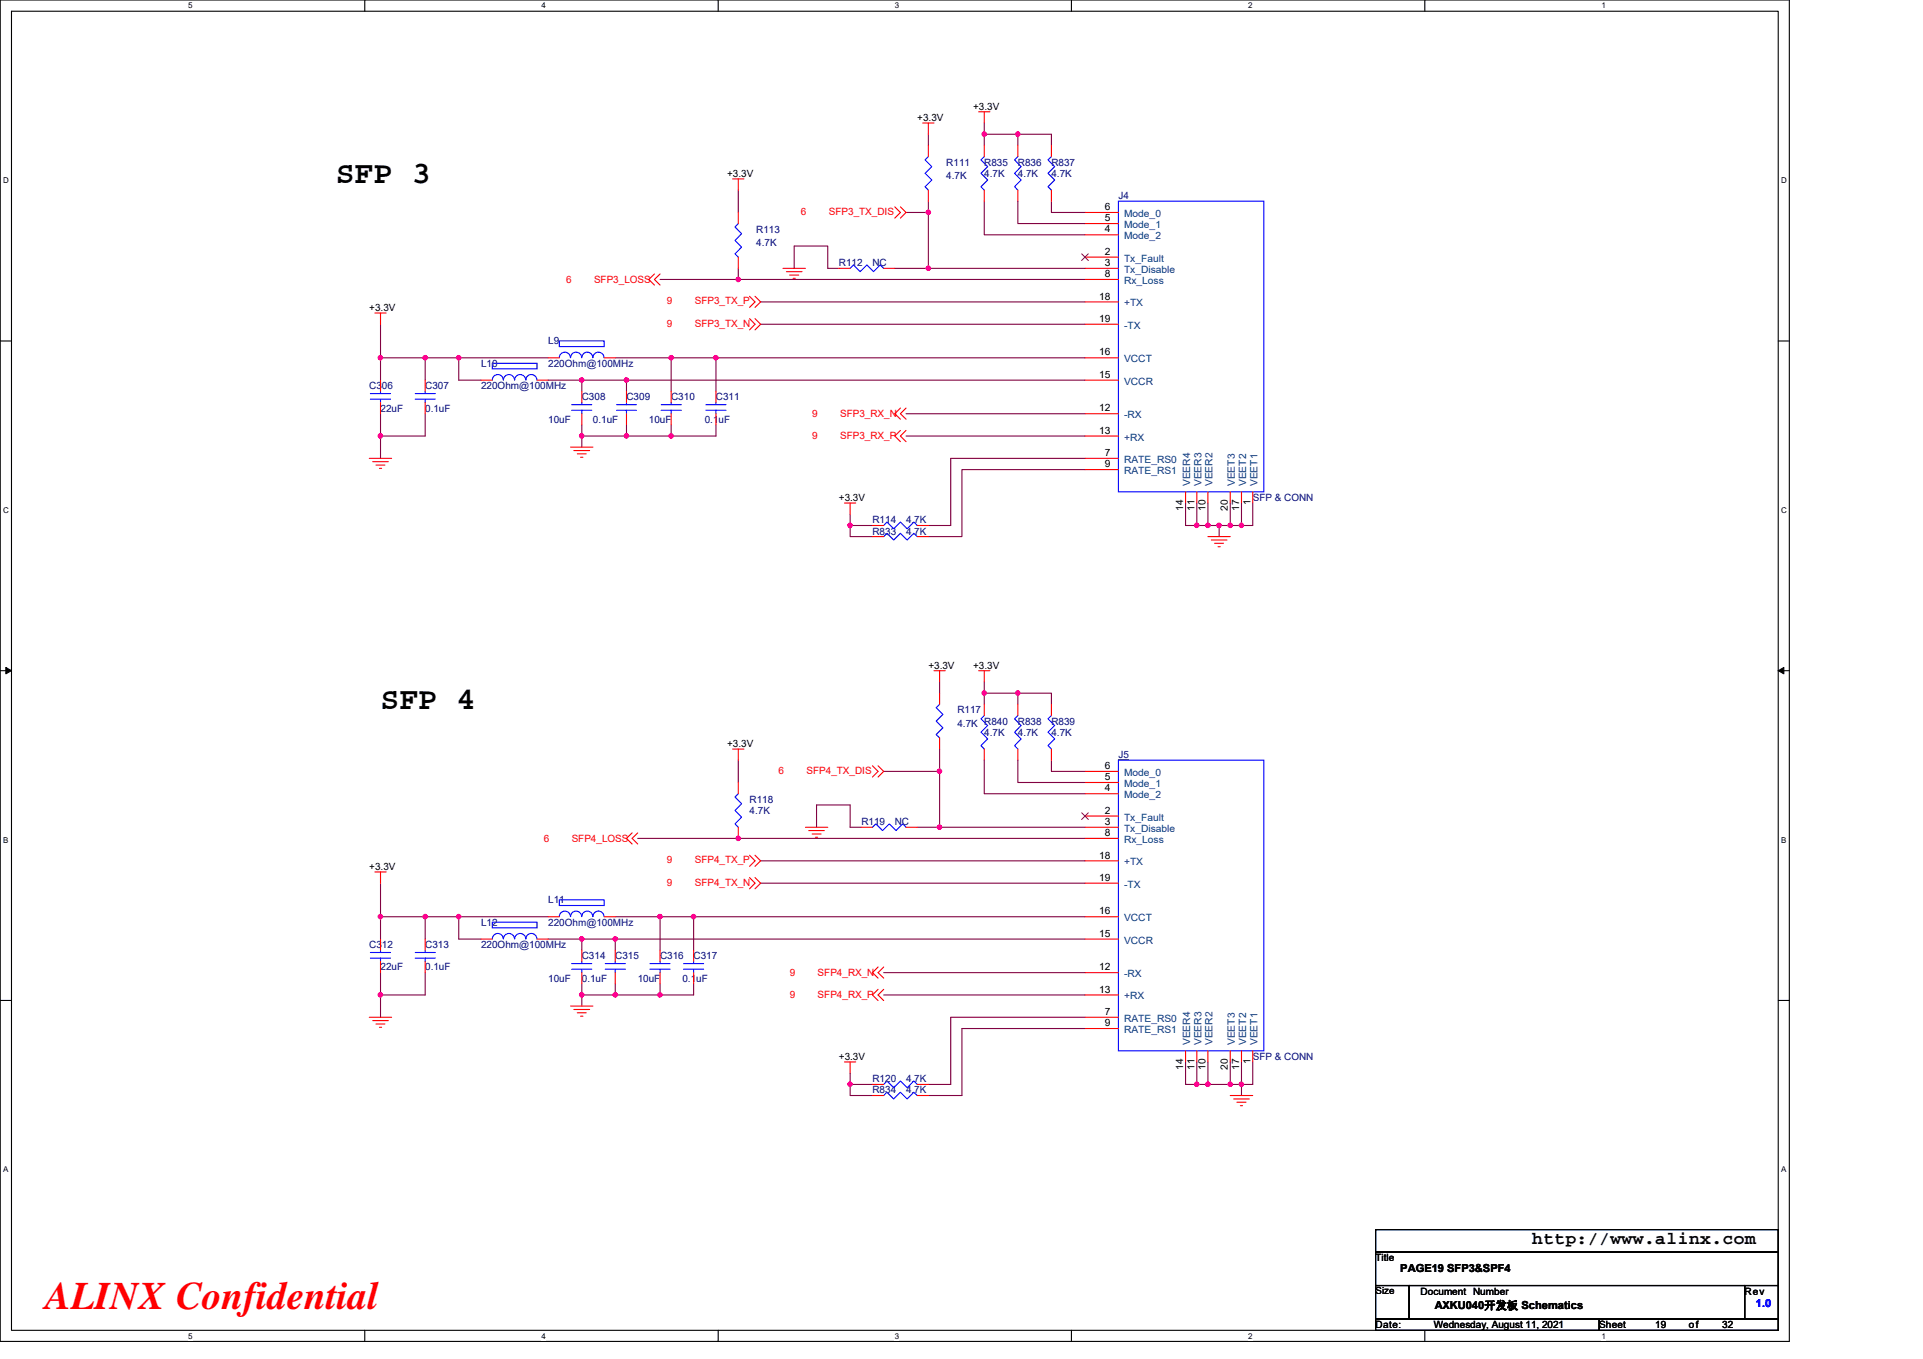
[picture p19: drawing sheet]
<svg xmlns="http://www.w3.org/2000/svg" width="297mm" height="210mm" viewBox="0 0 297 210" stroke-linecap="round" stroke-linejoin="round" font-family="sans-serif">
<defs><g id="words">
<text font-size="6" fill="#f00" x="7" y="202.3">ALINX Confidential</text>
<g font-size="4.9">
<text x="51.9" y="28.3">SFP 3</text>
<text x="58.8" y="109.5">SFP 4</text>
</g>
<text font-size="2.8" x="236.7" y="192.3">http://www.alinx.com</text>
<g font-size="1.7">
<text x="216.3" y="196.6">PAGE19 SFP3&amp;SPF4</text>
<text x="221.7" y="202.3">AXKU040开发板 Schematics</text>
</g>
<text font-size="1.7" fill="#00f" x="271.2" y="202">1.0</text>
<g font-size="1.5">
<text x="150.3" y="17">+3.3V</text>
<text x="141.7" y="18.7">+3.3V</text>
<text x="112.3" y="27.3">+3.3V</text>
<text x="170.7" y="32.5">6</text>
<text x="170.7" y="34.2">5</text>
<text x="170.7" y="35.9">4</text>
<text x="170.7" y="41.1">3</text>
<text x="170.7" y="39.4">2</text>
<text x="169.8" y="46.3">18</text>
<text x="170.7" y="42.8">8</text>
<text x="57" y="48">+3.3V</text>
<text x="169.8" y="49.7">19</text>
<text x="169.8" y="58.4">15</text>
<text x="169.8" y="54.9">16</text>
<text x="169.8" y="63.6">12</text>
<text x="169.8" y="67">13</text>
<text x="170.7" y="70.5">7</text>
<text x="129.6" y="77.4">+3.3V</text>
<text x="170.7" y="72.2">9</text>
<text x="182.8" y="79" transform="rotate(-90 182.8 79)">14</text>
<text x="184.5" y="79" transform="rotate(-90 184.5 79)">11</text>
<text x="186.2" y="79" transform="rotate(-90 186.2 79)">10</text>
<text x="189.7" y="79" transform="rotate(-90 189.7 79)">20</text>
<text x="191.4" y="79" transform="rotate(-90 191.4 79)">17</text>
<text x="193.1" y="78.1" transform="rotate(-90 193.1 78.1)">1</text>
<text x="143.4" y="103.3">+3.3V</text>
<text x="150.3" y="103.3">+3.3V</text>
<text x="112.3" y="115.4">+3.3V</text>
<text x="170.7" y="118.8">6</text>
<text x="170.7" y="120.5">5</text>
<text x="170.7" y="122.3">4</text>
<text x="170.7" y="125.7">2</text>
<text x="170.7" y="129.2">8</text>
<text x="170.7" y="127.5">3</text>
<text x="57" y="134.4">+3.3V</text>
<text x="169.8" y="132.7">18</text>
<text x="169.8" y="136.1">19</text>
<text x="169.8" y="141.3">16</text>
<text x="169.8" y="149.9">12</text>
<text x="169.8" y="144.7">15</text>
<text x="169.8" y="153.4">13</text>
<text x="170.7" y="158.6">9</text>
<text x="170.7" y="156.8">7</text>
<text x="129.6" y="163.8">+3.3V</text>
<text x="182.8" y="165.4" transform="rotate(-90 182.8 165.4)">14</text>
<text x="184.5" y="165.4" transform="rotate(-90 184.5 165.4)">11</text>
<text x="186.2" y="165.4" transform="rotate(-90 186.2 165.4)">10</text>
<text x="189.7" y="165.4" transform="rotate(-90 189.7 165.4)">20</text>
<text x="191.4" y="165.4" transform="rotate(-90 191.4 165.4)">17</text>
<text x="193.1" y="164.5" transform="rotate(-90 193.1 164.5)">1</text>
<text x="212.5" y="194.9">Title</text>
<text x="212.5" y="200">Size</text>
<text x="219.4" y="200">Document Number</text>
<text x="269.5" y="200">Rev</text>
<text x="212.5" y="205.2">Date:</text>
<text x="221.5" y="205.2">Wednesday, August 11, 2021</text>
<text x="247" y="205.2">Sheet</text>
<text x="255.7" y="205.2">19</text>
<text x="260.9" y="205.2">of</text>
<text x="266" y="205.2">32</text>
</g>
<g font-size="1.5" fill="#000080">
<text x="146.2" y="25.6">R111</text>
<text x="146.2" y="27.7">4.7K</text>
<text x="152" y="25.6">R835</text>
<text x="152" y="27.3">4.7K</text>
<text x="157.2" y="25.6">R836</text>
<text x="157.2" y="27.3">4.7K</text>
<text x="162.4" y="25.6">R837</text>
<text x="162.4" y="27.3">4.7K</text>
<text x="116.8" y="35.9">R113</text>
<text x="172.8" y="30.8">J4</text>
<text x="116.8" y="38">4.7K</text>
<text x="129.6" y="41.1">R112</text>
<text x="134.8" y="41.1">NC</text>
<text x="84.7" y="53.2">L9</text>
<text x="74.3" y="56.7">L10</text>
<text x="84.7" y="56.7">220Ohm@100MHz</text>
<text x="57" y="60.1">C306</text>
<text x="58.8" y="63.6">22uF</text>
<text x="65.7" y="60.1">C307</text>
<text x="65.7" y="63.6">0.1uF</text>
<text x="74.3" y="60.1">220Ohm@100MHz</text>
<text x="84.7" y="65.3">10uF</text>
<text x="89.9" y="61.8">C308</text>
<text x="91.6" y="65.3">0.1uF</text>
<text x="96.8" y="61.8">C309</text>
<text x="100.2" y="65.3">10uF</text>
<text x="103.7" y="61.8">C310</text>
<text x="108.9" y="65.3">0.1uF</text>
<text x="110.6" y="61.8">C311</text>
<text x="193.5" y="77.4">SFP &amp; CONN</text>
<text x="134.8" y="82.6">R833</text>
<text x="134.8" y="80.9">R114</text>
<text x="139.9" y="82.6">4.7K</text>
<text x="139.9" y="80.9">4.7K</text>
<text x="147.9" y="110.2">R117</text>
<text x="147.9" y="112.3">4.7K R840</text>
<text x="152" y="113.7">4.7K</text>
<text x="157.2" y="112">R838</text>
<text x="157.2" y="113.7">4.7K</text>
<text x="162.4" y="112">R839</text>
<text x="162.4" y="113.7">4.7K</text>
<text x="172.8" y="117.1">J5</text>
<text x="115.8" y="124">R118</text>
<text x="115.8" y="125.8">4.7K</text>
<text x="133.1" y="127.5">R119</text>
<text x="138.2" y="127.5">NC</text>
<text x="74.3" y="143">L12</text>
<text x="84.7" y="139.6">L11</text>
<text x="84.7" y="143">220Ohm@100MHz</text>
<text x="57" y="146.5">C312</text>
<text x="58.8" y="149.9">22uF</text>
<text x="65.7" y="146.5">C313</text>
<text x="65.7" y="149.9">0.1uF</text>
<text x="74.3" y="146.5">220Ohm@100MHz</text>
<text x="89.9" y="148.2">C314</text>
<text x="95" y="148.2">C315</text>
<text x="102" y="148.2">C316</text>
<text x="107.1" y="148.2">C317</text>
<text x="84.7" y="151.7">10uF</text>
<text x="89.9" y="151.7">0.1uF</text>
<text x="98.5" y="151.7">10uF</text>
<text x="105.4" y="151.7">0.1uF</text>
<text x="134.8" y="167.2">R120</text>
<text x="139.9" y="167.2">4.7K</text>
<text x="193.5" y="163.8">SFP &amp; CONN</text>
<text x="134.8" y="169">R834</text>
<text x="139.9" y="169">4.7K</text>
</g>
<g font-size="1.5" fill="#f00">
<text x="123.7" y="33.2">6</text>
<text x="128" y="33.2">SFP3_TX_DIS</text>
<text x="87.4" y="43.7">6</text>
<text x="91.8" y="43.7">SFP3_LOSS</text>
<text x="103" y="47">9</text>
<text x="107.3" y="47">SFP3_TX_P</text>
<text x="103" y="50.5">9</text>
<text x="107.3" y="50.5">SFP3_TX_N</text>
<text x="125.5" y="64.5">9</text>
<text x="129.8" y="64.5">SFP3_RX_N</text>
<text x="125.5" y="67.9">9</text>
<text x="129.8" y="67.9">SFP3_RX_P</text>
<text x="120.3" y="119.5">6</text>
<text x="124.6" y="119.5">SFP4_TX_DIS</text>
<text x="84" y="130.1">6</text>
<text x="88.3" y="130.1">SFP4_LOSS</text>
<text x="103" y="136.8">9</text>
<text x="103" y="133.4">9</text>
<text x="107.3" y="136.8">SFP4_TX_N</text>
<text x="107.3" y="133.4">SFP4_TX_P</text>
<text x="122" y="150.8">9</text>
<text x="122" y="154.3">9</text>
<text x="126.3" y="150.8">SFP4_RX_N</text>
<text x="126.3" y="154.3">SFP4_RX_P</text>
</g>
<g font-size="1.5" fill="#004080">
<text x="173.6" y="33.5">Mode_0</text>
<text x="173.6" y="35.2">Mode_1</text>
<text x="173.6" y="37">Mode_2</text>
<text x="173.6" y="40.4">Tx_Fault</text>
<text x="173.6" y="43.9">Rx_Loss</text>
<text x="173.6" y="42.2">Tx_Disable</text>
<text x="173.6" y="47.3">+TX</text>
<text x="173.6" y="50.8">-TX</text>
<text x="173.6" y="59.4">VCCR</text>
<text x="173.6" y="56">VCCT</text>
<text x="173.6" y="64.6">-RX</text>
<text x="173.6" y="68.1">+RX</text>
<text x="173.6" y="71.5">RATE_RS0</text>
<text x="173.6" y="73.3">RATE_RS1</text>
<text x="183.9" y="75.1" transform="rotate(-90 183.9 75.1)">VEER4</text>
<text x="185.6" y="75.1" transform="rotate(-90 185.6 75.1)">VEER3</text>
<text x="187.3" y="75.1" transform="rotate(-90 187.3 75.1)">VEER2</text>
<text x="190.8" y="75.1" transform="rotate(-90 190.8 75.1)">VEET3</text>
<text x="192.5" y="75.1" transform="rotate(-90 192.5 75.1)">VEET2</text>
<text x="194.2" y="75.1" transform="rotate(-90 194.2 75.1)">VEET1</text>
<text x="173.6" y="119.9">Mode_0</text>
<text x="173.6" y="121.6">Mode_1</text>
<text x="173.6" y="123.3">Mode_2</text>
<text x="173.6" y="130.2">Rx_Loss</text>
<text x="173.6" y="128.5">Tx_Disable</text>
<text x="173.6" y="126.8">Tx_Fault</text>
<text x="173.6" y="133.7">+TX</text>
<text x="173.6" y="137.2">-TX</text>
<text x="173.6" y="142.3">VCCT</text>
<text x="173.6" y="145.8">VCCR</text>
<text x="173.6" y="151">-RX</text>
<text x="173.6" y="154.4">+RX</text>
<text x="173.6" y="159.6">RATE_RS1</text>
<text x="173.6" y="157.9">RATE_RS0</text>
<text x="183.9" y="161.5" transform="rotate(-90 183.9 161.5)">VEER4</text>
<text x="185.6" y="161.5" transform="rotate(-90 185.6 161.5)">VEER3</text>
<text x="187.3" y="161.5" transform="rotate(-90 187.3 161.5)">VEER2</text>
<text x="190.8" y="161.5" transform="rotate(-90 190.8 161.5)">VEET3</text>
<text x="192.5" y="161.5" transform="rotate(-90 192.5 161.5)">VEET2</text>
<text x="194.2" y="161.5" transform="rotate(-90 194.2 161.5)">VEET1</text>
</g>
<g font-size="1.2">
<text x="29.1" y="1.3">5</text>
<text x="83.6" y="1.3">4</text>
<text x="138.2" y="1.3">3</text>
<text x="192.8" y="1.3">2</text>
<text x="247.4" y="1.3">1</text>
<text x=".5" y="28.3">D</text>
<text x="275.1" y="28.3">D</text>
<text x=".5" y="79.2">C</text>
<text x="275.1" y="79.2">C</text>
<text x=".5" y="130.2">B</text>
<text x="275.1" y="130.2">B</text>
<text x=".5" y="181.1">A</text>
<text x="275.1" y="181.1">A</text>
<text x="29.1" y="206.8">5</text>
<text x="83.6" y="206.8">4</text>
<text x="138.2" y="206.8">3</text>
<text x="192.8" y="206.8">2</text>
<text x="247.4" y="206.8">1</text>
</g>
</g></defs>
<path d="M0 0h276.4v207.3h-276.4zM1.8 1.7h272.9v203.8h-272.9z" fill="none" stroke="#000" stroke-width=".17"/>
<g fill="#fff">
<path d="M29.1 .2h.6v1.4h-.6z"/>
<path d="M29.1 205.7h.6v1.4h-.6z"/>
</g>
<path d="M56.3 0v1.7M56.3 205.5v1.8" fill="none" stroke="#000" stroke-width=".17"/>
<g fill="#fff">
<path d="M83.6 .2h.7v1.4h-.7z"/>
<path d="M83.6 205.7h.7v1.4h-.7z"/>
</g>
<path d="M110.9 0v1.7M110.9 205.5v1.8" fill="none" stroke="#000" stroke-width=".17"/>
<g fill="#fff">
<path d="M138.2 .2h.7v1.4h-.7z"/>
<path d="M138.2 205.7h.7v1.4h-.7z"/>
</g>
<path d="M165.5 0v1.7M165.5 205.5v1.8" fill="none" stroke="#000" stroke-width=".17"/>
<g fill="#fff">
<path d="M192.8 .2h.6v1.4h-.6z"/>
<path d="M192.8 205.7h.6v1.4h-.6z"/>
</g>
<path d="M220.1 0v1.7M220.1 205.5v1.8" fill="none" stroke="#000" stroke-width=".17"/>
<g fill="#fff">
<path d="M247.4 .2h.6v1.4h-.6z"/>
<path d="M247.4 205.7h.6v1.4h-.6z"/>
<path d="M.5 27.2h.8v1.4h-.8z"/>
<path d="M275.1 27.2h.9v1.4h-.9z"/>
<path d="M.5 78.1h.8v1.4h-.8z"/>
<path d="M275.1 78.1h.9v1.4h-.9z"/>
</g>
<path d="M0 52.7h1.8M274.7 52.7h1.7" fill="none" stroke="#000" stroke-width=".17"/>
<g fill="#fff">
<path d="M.5 129.1h.8v1.4h-.8z"/>
<path d="M275.1 129.1h.8v1.4h-.8z"/>
</g>
<path d="M0 103.6h1.8M274.7 103.6h1.7" fill="none" stroke="#000" stroke-width=".17"/>
<path d="M.9 103.1l.9 .5-.9 .5zM274.7 103.6l.8-.5v1z" fill="#000" stroke="#000" stroke-width=".15"/>
<g fill="#fff">
<path d="M.5 180h.8v1.4h-.8z"/>
<path d="M275.1 180h.8v1.4h-.8z"/>
</g>
<path d="M0 154.6h1.8M274.7 154.6h1.7M212.5 190h62.2v3.5h-62.2zM212.5 193.5h62.2v5.1h-62.2zM212.5 198.6h5.2v5.2h-5.2zM217.7 198.6h51.8v5.2h-51.8zM269.5 198.6h5.2v5.2h-5.2zM212.5 203.8h34.5v1.7h-34.5zM247 203.8h27.7v1.7h-27.7z" fill="none" stroke="#000" stroke-width=".17"/>
<g fill="none" stroke="#800040" stroke-width=".17">
<path d="M152 19v1.7M114 29.4v3.4M140 32.8h3.4M143.4 32.8v8.7M143.4 20.7v1.8M143.4 31.1v1.7M152 20.7v1.8M152 20.7h5.2M152 31.1v5.2h15.6M157.2 20.7h5.2v1.8M157.2 20.7v1.8M157.2 31.1v3.4h10.4"/>
<path d="M162.4 31.1v1.7h5.2M58.8 55.3v3.4M58.8 50.1v5.2M58.8 55.3h6.9v3.4M65.7 55.3h5.2v3.4h3.4M70.9 55.3h13.8M84.7 58.7h5.2v1.8M89.9 58.7h6.9v1.8M95 55.3h8.7v5.2M96.8 58.7h70.8M102 43.2h12M103.7 55.3h6.9v5.2"/>
<path d="M110.6 55.3h57M114 41.5v1.7M114 43.2h53.6M117.5 50.1h50.1M117.5 46.7h50.1M122.7 41.5v-3.5h5.2v3.5h1.7M138.2 41.5h5.2M143.4 41.5h24.2M58.8 67.4v3.4M58.8 63.9v3.5M65.7 63.9v3.5h-6.9M89.9 67.4v1.7"/>
<path d="M89.9 67.4h6.9M89.9 65.6v1.8M96.8 67.4h6.9M96.8 65.6v1.8M103.7 65.6v1.8M110.6 65.6v1.8h-6.9M131.3 79.5v1.7M140 67.4h27.6M140 63.9h27.6M167.6 72.6h-19v10.3h-5.2M167.6 70.8h-20.7v10.4h-3.5M183.1 77.7v3.5h1.8"/>
<path d="M184.9 77.7v3.5M186.6 77.7v3.5M190 77.7v3.5M191.8 77.7v3.5M193.5 77.7v3.5h-1.7M131.3 81.2v1.7h3.5M131.3 81.2h3.5M184.9 81.2h1.7M186.6 81.2h1.7M188.3 81.2v1.7M188.3 81.2h1.7M190 81.2h1.8"/>
<path d="M114 117.5v3.4M136.5 119.2h8.6M145.1 119.2v8.6M145.1 105.4v1.7M145.1 115.7v3.5M152 105.4v1.7M152 107.1v1.7M152 117.5v5.1h15.6M152 107.1h5.2v1.7M157.2 107.1h5.2v1.7M157.2 117.5v3.4h10.4M162.4 117.5v1.7h5.2"/>
<path d="M58.8 136.5v5.1M98.5 129.5h69.1M117.5 136.5h50.1M117.5 133h50.1M126.1 127.8v-3.4h5.2v3.4h1.8M141.7 127.8h3.4M145.1 127.8h22.5M58.8 141.6v3.5M58.8 150.3v3.4M58.8 141.6h6.9M58.8 153.7v3.5M65.7 141.6h5.2v3.5h3.4"/>
<path d="M65.7 150.3v3.4h-6.9M65.7 141.6v3.5M70.9 141.6h13.8M84.7 145.1h5.2M89.9 145.1v1.7M89.9 145.1h5.1M89.9 153.7h5.1M89.9 152v1.7M89.9 153.7v1.7M95 141.6h7M95 153.7h7M95 145.1h72.6"/>
<path d="M95 145.1v1.7M95 152v1.7M102 141.6v5.2M102 152v1.7M102 141.6h5.1M107.1 141.6v5.2M107.1 152v1.7h-5.1M107.1 141.6h60.5M136.5 150.3h31.1M136.5 153.7h31.1M167.6 158.9h-19v10.4h-5.2M167.6 157.2h-20.7v10.4h-3.5"/>
<path d="M131.3 167.6h3.5M131.3 167.6v1.7h3.5M131.3 165.8v1.8M183.1 164.1v3.5h1.8M184.9 167.6h1.7M184.9 164.1v3.5M186.6 164.1v3.5M186.6 167.6h3.4M190 167.6h1.8M190 164.1v3.5M191.8 164.1v3.5M191.8 167.6v1.7"/>
<path d="M193.5 164.1v3.5h-1.7"/>
</g>
<g fill="#f0f" stroke="#f0f" stroke-width=".17">
<circle cx="131.3" cy="81.2" r=".34"/>
<circle cx="110.6" cy="55.3" r=".34"/>
<circle cx="96.8" cy="58.7" r=".34"/>
<circle cx="70.8" cy="55.3" r=".34"/>
<circle cx="65.7" cy="55.3" r=".34"/>
<circle cx="58.8" cy="67.3" r=".34"/>
<circle cx="89.8" cy="58.7" r=".34"/>
<circle cx="103.7" cy="55.3" r=".34"/>
<circle cx="89.8" cy="67.3" r=".34"/>
<circle cx="96.8" cy="67.3" r=".34"/>
<circle cx="103.7" cy="67.3" r=".34"/>
<circle cx="58.8" cy="55.3" r=".34"/>
<circle cx="131.3" cy="167.5" r=".34"/>
<circle cx="95" cy="145.1" r=".34"/>
<circle cx="107.1" cy="141.6" r=".34"/>
<circle cx="70.8" cy="141.6" r=".34"/>
<circle cx="65.7" cy="141.6" r=".34"/>
<circle cx="58.8" cy="153.7" r=".34"/>
<circle cx="89.8" cy="145.1" r=".34"/>
<circle cx="101.9" cy="141.6" r=".34"/>
<circle cx="89.8" cy="153.7" r=".34"/>
<circle cx="95" cy="153.7" r=".34"/>
<circle cx="101.9" cy="153.7" r=".34"/>
<circle cx="58.8" cy="141.6" r=".34"/>
<circle cx="114" cy="43.2" r=".34"/>
<circle cx="143.4" cy="41.4" r=".34"/>
<circle cx="143.4" cy="32.8" r=".34"/>
<circle cx="114" cy="129.5" r=".34"/>
<circle cx="145.1" cy="119.2" r=".34"/>
<circle cx="145.1" cy="127.8" r=".34"/>
<circle cx="191.7" cy="81.2" r=".34"/>
<circle cx="184.8" cy="81.2" r=".34"/>
<circle cx="186.6" cy="81.2" r=".34"/>
<circle cx="190" cy="81.2" r=".34"/>
<circle cx="184.8" cy="167.5" r=".34"/>
<circle cx="186.6" cy="167.5" r=".34"/>
<circle cx="191.7" cy="167.5" r=".34"/>
<circle cx="190" cy="167.5" r=".34"/>
<circle cx="152" cy="20.7" r=".34"/>
<circle cx="157.2" cy="20.7" r=".34"/>
<circle cx="188.3" cy="81.2" r=".34"/>
<circle cx="157.2" cy="107.1" r=".34"/>
<circle cx="152" cy="107.1" r=".34"/>
</g>
<g fill="none" stroke="#f00" stroke-width=".17">
<path d="M142.5 19h1.8M143.4 19v1.7M151.2 17.3h1.7M152 17.3v1.7M113.2 27.6h1.7M114 27.6v1.8M138.2 32l.9 .8-.9 .9M139.1 32l.9 .8-.9 .9M57.9 48.4h1.7M58.8 48.4v1.7M74.3 58.7h1.7M82.9 58.7h1.8"/>
<path d="M101.1 42.3l-.9 .9 .9 .8M102 42.3l-.9 .9 .9 .8M115.8 45.8l.8 .9-.8 .8M115.8 49.2l.8 .9-.8 .9M116.6 45.8l.9 .9-.9 .8M116.6 49.2l.9 .9-.9 .9M120.9 41.5h3.5M121.5 42h2.4M122 42.5h1.4M122.5 43h.3M57 70.8h3.5M57.6 71.3h2.4"/>
<path d="M58.1 71.9h1.4M58.6 72.4h.3M88.1 69.1h3.5M88.6 69.6h2.5M89.2 70.1h1.3M89.7 70.7h.3M130.4 77.7h1.8M131.3 77.7v1.8M139.1 63.1l-.9 .8 .9 .9M139.1 66.5l-.9 .9 .9 .8M140 63.1l-.9 .8 .9 .9M140 66.5l-.9 .9 .9 .8"/>
<path d="M186.6 82.9h3.4M187.1 83.4h2.4M187.6 83.9h1.4M188.1 84.5h.4M113.2 115.7h1.7M114 115.7v1.8M134.8 118.3l.8 .9-.8 .9M135.6 118.3l.9 .9-.9 .9M144.3 103.6h1.7M145.1 103.6v1.8M151.2 103.6h1.7M152 103.6v1.8"/>
<path d="M57.9 134.7h1.7M58.8 134.7v1.8M97.6 128.7l-.8 .8 .8 .9M98.5 128.7l-.9 .8 .9 .9M114 127.8v1.7M114 120.9v1.7M115.8 135.6l.8 .9-.8 .8M115.8 132.1l.8 .9-.8 .9M116.6 135.6l.9 .9-.9 .8M116.6 132.1l.9 .9-.9 .9M124.4 127.8h3.5M124.9 128.3h2.4"/>
<path d="M125.5 128.9h1.3M126 129.4h.3M133.1 127.8h1.7M140 127.8h1.7M57 157.2h3.5M57.6 157.7h2.4M58.1 158.2h1.4M58.6 158.7h.3M65.7 145.1v1.7M65.7 148.5v1.8M84.7 141.6h1.7M88.1 155.4h3.5"/>
<path d="M88.6 156h2.5M89.2 156.5h1.3M89.7 157h.3M93.3 141.6h1.7M135.6 149.4l-.8 .9 .8 .8M135.6 152.9l-.8 .8 .8 .9M136.5 149.4l-.9 .9 .9 .8M136.5 152.9l-.9 .8 .9 .9M130.4 164.1h1.8M131.3 164.1v1.7M190 169.3h3.5M190.6 169.8h2.4"/>
<path d="M191.1 170.3h1.4M191.6 170.8h.3"/>
</g>
<g fill="none" stroke="#00f" stroke-width=".17">
<path d="M76 56.1h6.9v.9h-6.9zM77.7 58.7a.85 .85 0 0 0-.8-.8 .85 .85 0 0 0-.9 .8M79.5 58.7a.86 .86 0 0 0-.9-.8 .86 .86 0 0 0-.8 .8M81.2 58.7a.86 .86 0 0 0-.8-.8 .86 .86 0 0 0-.9 .8M82.9 58.7a.85 .85 0 0 0-.8-.8 .85 .85 0 0 0-.9 .8M172.8 117.5h22.4v44.9h-22.4zM86.4 139h6.9v.9h-6.9zM114 122.6l-.5 .5 1.1 1.1-1.1 1 1.1 1.1-1.1 1 .5 .5M134.8 127.8l.5-.5 1 1 1.1-1 1 1 1-1 .6 .5M64.1 148h3.1M64.1 147.2h3.1M65.7 146.8v.4"/>
<path d="M65.7 148v.5M91.6 141.6a.86 .86 0 0 0-.9-.8 .86 .86 0 0 0-.9 .8 .87 .87 0 0 0-.8-.8 .87 .87 0 0 0-.9 .8 .86 .86 0 0 0-.8-.8 .86 .86 0 0 0-.9 .8M93.3 141.6a.86 .86 0 0 0-.9-.8 .86 .86 0 0 0-.8 .8"/>
</g>
<path d="M172.8 117.3h1.6v.1h-1.6z" fill="#000080"/>
<g fill="none" stroke="#f00" stroke-width=".17">
<path d="M114 39.7v1.8M114 32.8v1.7M143.4 29.4v1.7M143.4 22.5v1.7M152 29.4v1.7M152 22.5v1.7M157.2 29.4v1.7M157.2 22.5v1.7M162.4 29.4v1.7M162.4 22.5v1.7M167.6 32.8h5.2M167.6 34.5h5.2"/>
<path d="M167.6 36.3h5.2M167.6 39.7h5.2M58.8 58.7v1.8M65.7 58.7v1.8M84.7 55.3h1.7M93.3 55.3h1.7M129.6 41.5h1.7M136.5 41.5h1.7M167.6 43.2h5.2M167.6 41.5h5.2M167.6 58.7h5.2M167.6 55.3h5.2"/>
<path d="M167.6 46.7h5.2M167.6 50.1h5.2M58.8 62.2v1.7M65.7 62.2v1.7M89.9 60.5v1.7M89.9 63.9v1.7M96.8 60.5v1.7M96.8 63.9v1.7M103.7 60.5v1.7M103.7 63.9v1.7M110.6 60.5v1.7M110.6 63.9v1.7"/>
<path d="M167.6 72.6h5.2M167.6 63.9h5.2M167.6 67.4h5.2M167.6 70.8h5.2M183.1 76v1.7M184.9 76v1.7M186.6 76v1.7M190 76v1.7M191.8 76v1.7M193.5 76v1.7M134.8 82.9h1.7M134.8 81.2h1.7"/>
<path d="M141.7 82.9h1.7M141.7 81.2h1.7M145.1 114v1.7M145.1 107.1v1.7M152 115.7v1.8M152 108.8v1.8M157.2 115.7v1.8M157.2 108.8v1.8M162.4 115.7v1.8M162.4 108.8v1.8M167.6 119.2h5.2M167.6 129.5h5.2"/>
<path d="M167.6 120.9h5.2M167.6 122.6h5.2M167.6 127.8h5.2M167.6 126.1h5.2M167.6 133h5.2M167.6 136.5h5.2M58.8 145.1v1.7M58.8 148.5v1.8M74.3 145.1h1.7M82.9 145.1h1.8M89.9 146.8v1.7M89.9 150.3v1.7"/>
<path d="M95 146.8v1.7M95 150.3v1.7M102 146.8v1.7M102 150.3v1.7M107.1 146.8v1.7M107.1 150.3v1.7M167.6 158.9h5.2M167.6 150.3h5.2M167.6 153.7h5.2M167.6 145.1h5.2M167.6 141.6h5.2M167.6 157.2h5.2"/>
<path d="M134.8 169.3h1.7M134.8 167.6h1.7M141.7 169.3h1.7M141.7 167.6h1.7M183.1 162.4v1.7M184.9 162.4v1.7M186.6 162.4v1.7M190 162.4v1.7M191.8 162.4v1.7M193.5 162.4v1.7"/>
</g>
<path d="M167.1 39.2l1 1.1M168.1 39.2l-1 1.1M167.1 125.6l1 1M168.1 125.6l-1 1" fill="none" stroke="#804000" stroke-width=".15"/>
<g fill="none" stroke="#00f" stroke-width=".17">
<path d="M114 34.5l-.5 .6 1.1 1-1.1 1 1.1 1.1-1.1 1 .5 .5M143.4 24.2l-.5 .5 1 1-1 1.1 1 1-1 1.1 .5 .5M152 24.2l-.5 .5 1.1 1-1.1 1.1 1.1 1-1.1 1.1 .5 .5M157.2 24.2l-.5 .5 1 1-1 1.1 1 1-1 1.1 .5 .5M162.4 24.2l-.5 .5 1 1-1 1.1 1 1-1 1.1 .5 .5M172.8 31.1h22.4v44.9h-22.4zM86.4 52.7h6.9v.9h-6.9zM91.6 55.3a.86 .86 0 0 0-.9-.9 .86 .86 0 0 0-.9 .9 .87 .87 0 0 0-.8-.9 .87 .87 0 0 0-.9 .9 .86 .86 0 0 0-.8-.9 .86 .86 0 0 0-.9 .9M93.3 55.3a.86 .86 0 0 0-.9-.9 .86 .86 0 0 0-.8 .9M131.3 41.5l.5-.6 1.1 1.1 1-1.1 1 1.1 1.1-1.1 .5 .6M57.2 61.7h3.1M57.2 60.8h3.1"/>
<path d="M58.8 60.5v.3M58.8 61.7v.5M64.1 61.7h3.1M64.1 60.8h3.1M65.7 60.5v.3M65.7 61.7v.5M88.3 63.4h3.1M88.3 62.5h3.1M89.9 62.2v.3M89.9 63.4v.5M95.2 63.4h3.1M95.2 62.5h3.1"/>
<path d="M96.8 62.2v.3M96.8 63.4v.5M102.1 63.4h3.1M102.1 62.5h3.1M103.7 62.2v.3M103.7 63.4v.5M109 63.4h3.1M109 62.5h3.1M110.6 62.2v.3M110.6 63.4v.5M136.5 82.9l.5-.5 1 1 1.1-1 1 1 1.1-1 .5 .5M136.5 81.2l.5-.5 1 1 1.1-1 1 1 1.1-1 .5 .5"/>
<path d="M145.1 108.8l-.5 .5 1 1.1-1 1 1 1.1-1 1 .5 .5M152 110.6l-.5 .5 1.1 1-1.1 1 1.1 1.1-1.1 1 .5 .5M157.2 110.6l-.5 .5 1 1-1 1 1 1.1-1 1 .5 .5M162.4 110.6l-.5 .5 1 1-1 1 1 1.1-1 1 .5 .5M57.2 148h3.1M57.2 147.2h3.1M58.8 146.8v.4M58.8 148v.5M76 142.5h6.9v.9h-6.9zM77.7 145.1a.85 .85 0 0 0-.8-.9 .85 .85 0 0 0-.9 .9M79.5 145.1a.86 .86 0 0 0-.9-.9 .86 .86 0 0 0-.8 .9M81.2 145.1a.86 .86 0 0 0-.8-.9 .86 .86 0 0 0-.9 .9"/>
<path d="M82.9 145.1a.85 .85 0 0 0-.8-.9 .85 .85 0 0 0-.9 .9M88.3 149.8h3.1M88.3 148.9h3.1M89.9 148.5v.4M89.9 149.8v.5M93.5 149.8h3.1M93.5 148.9h3.1M95 148.5v.4M95 149.8v.5M100.4 149.8h3.1M100.4 148.9h3.1M102 148.5v.4"/>
<path d="M102 149.8v.5M105.6 149.8h3.1M105.6 148.9h3.1M107.1 148.5v.4M107.1 149.8v.5M136.5 169.3l.5-.5 1 1 1.1-1 1 1 1.1-1 .5 .5M136.5 167.6l.5-.6 1 1.1 1.1-1.1 1 1.1 1.1-1.1 .5 .6"/>
</g>
<g fill="#f0f" stroke="#f0f" stroke-width=".17">
<circle cx="131.3" cy="81.2" r=".34"/>
<circle cx="110.6" cy="55.3" r=".34"/>
<circle cx="96.8" cy="58.7" r=".34"/>
<circle cx="70.8" cy="55.3" r=".34"/>
<circle cx="65.7" cy="55.3" r=".34"/>
<circle cx="58.8" cy="67.3" r=".34"/>
<circle cx="89.8" cy="58.7" r=".34"/>
<circle cx="103.7" cy="55.3" r=".34"/>
<circle cx="89.8" cy="67.3" r=".34"/>
<circle cx="96.8" cy="67.3" r=".34"/>
<circle cx="103.7" cy="67.3" r=".34"/>
<circle cx="58.8" cy="55.3" r=".34"/>
<circle cx="131.3" cy="167.5" r=".34"/>
<circle cx="95" cy="145.1" r=".34"/>
<circle cx="107.1" cy="141.6" r=".34"/>
<circle cx="70.8" cy="141.6" r=".34"/>
<circle cx="65.7" cy="141.6" r=".34"/>
<circle cx="58.8" cy="153.7" r=".34"/>
<circle cx="89.8" cy="145.1" r=".34"/>
<circle cx="101.9" cy="141.6" r=".34"/>
<circle cx="89.8" cy="153.7" r=".34"/>
<circle cx="95" cy="153.7" r=".34"/>
<circle cx="101.9" cy="153.7" r=".34"/>
<circle cx="58.8" cy="141.6" r=".34"/>
<circle cx="114" cy="43.2" r=".34"/>
<circle cx="143.4" cy="41.4" r=".34"/>
<circle cx="143.4" cy="32.8" r=".34"/>
<circle cx="114" cy="129.5" r=".34"/>
<circle cx="145.1" cy="119.2" r=".34"/>
<circle cx="145.1" cy="127.8" r=".34"/>
<circle cx="191.7" cy="81.2" r=".34"/>
<circle cx="184.8" cy="81.2" r=".34"/>
<circle cx="186.6" cy="81.2" r=".34"/>
<circle cx="190" cy="81.2" r=".34"/>
<circle cx="184.8" cy="167.5" r=".34"/>
<circle cx="186.6" cy="167.5" r=".34"/>
<circle cx="191.7" cy="167.5" r=".34"/>
<circle cx="190" cy="167.5" r=".34"/>
<circle cx="152" cy="20.7" r=".34"/>
<circle cx="157.2" cy="20.7" r=".34"/>
<circle cx="188.3" cy="81.2" r=".34"/>
<circle cx="157.2" cy="107.1" r=".34"/>
<circle cx="152" cy="107.1" r=".34"/>
</g>
<use href="#words"/>
</svg>
